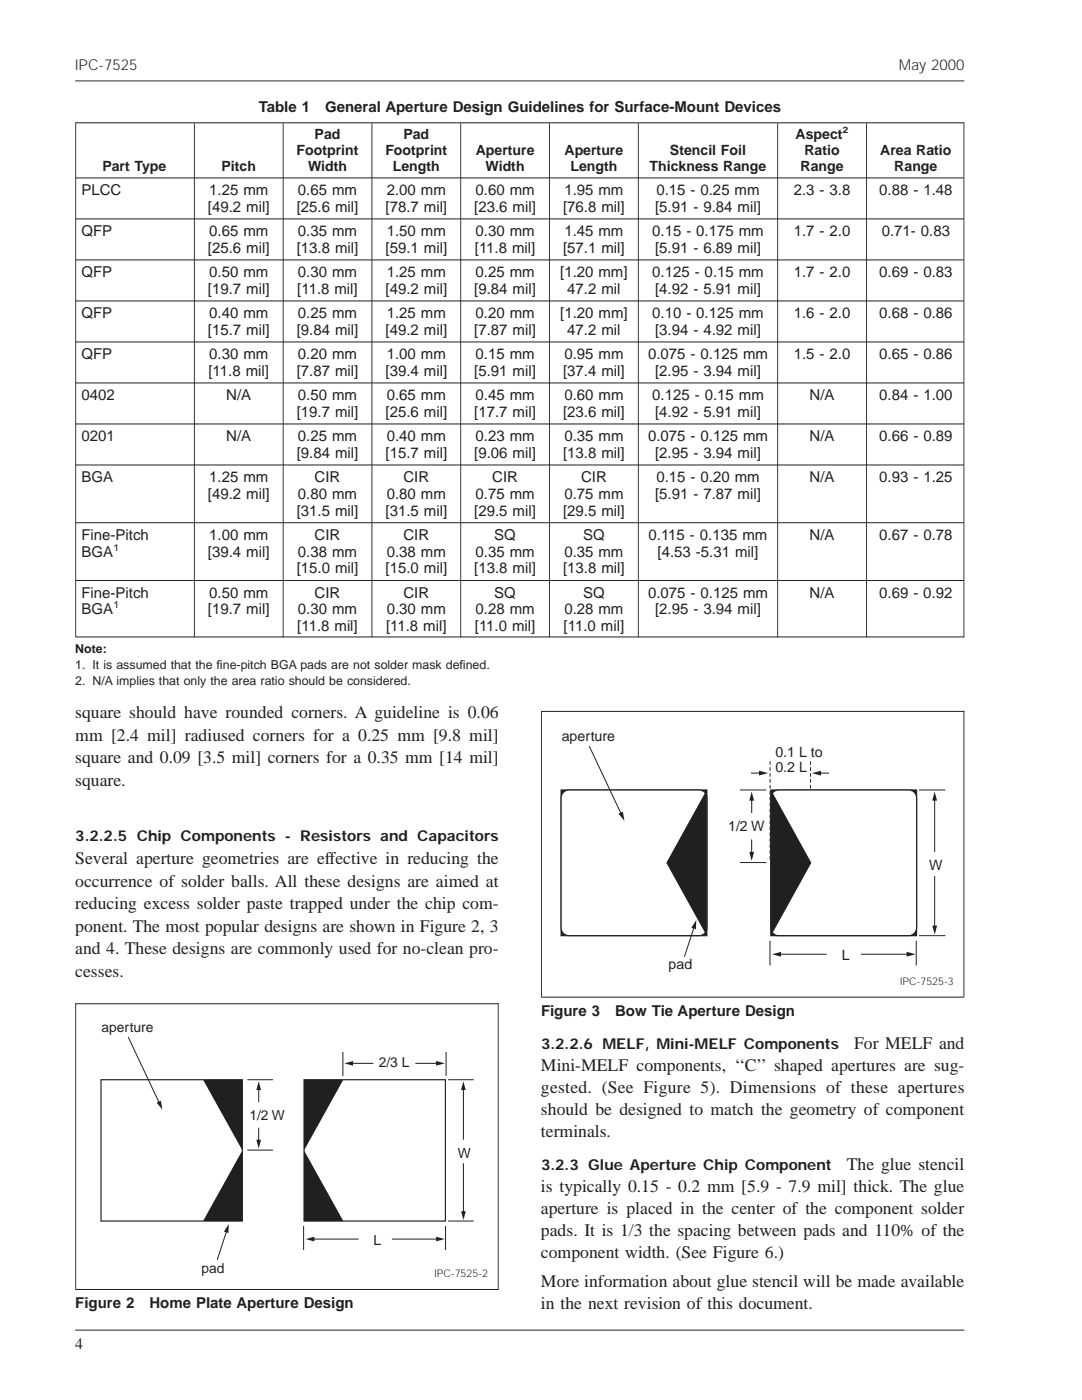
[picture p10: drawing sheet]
<svg xmlns="http://www.w3.org/2000/svg" width="216mm" height="279mm" viewBox="0 0 216 279" stroke-linecap="round" stroke-linejoin="round" font-family="sans-serif">
<defs><g id="words">
<g font-size="3.5" fill="#231f20">
<text x="15" y="143.2">square should have rounded corners. A guideline is 0.06</text>
<text x="15" y="147.8">mm [2.4 mil] radiused corners for a 0.25 mm [9.8 mil]</text>
<text x="15" y="152.4">square and 0.09 [3.5 mil] corners for a 0.35 mm [14 mil]</text>
<text x="15" y="156.9">square.</text>
<text x="15" y="172.4">Several aperture geometries are effective in reducing the</text>
<text x="15" y="177">occurrence of solder balls. All these designs are aimed at</text>
<text x="15" y="181.5">reducing excess solder paste trapped under the chip com-</text>
<text x="15" y="186">ponent. The most popular designs are shown in Figure 2, 3</text>
<text x="15" y="190.5">and 4. These designs are commonly used for no-clean pro-</text>
<text x="15" y="195">cesses.</text>
<text x="170.4" y="209.4">For MELF and</text>
<text x="107.9" y="213.8">Mini-MELF components, ‘‘C’’ shaped apertures are sug-</text>
<text x="107.9" y="218.2">gested. (See Figure 5). Dimensions of these apertures</text>
<text x="107.9" y="222.6">should be designed to match the geometry of component</text>
<text x="107.9" y="227">terminals.</text>
<text x="169" y="233.5">The glue stencil</text>
<text x="107.9" y="237.9">is typically 0.15 - 0.2 mm [5.9 - 7.9 mil] thick. The glue</text>
<text x="107.9" y="242.3">aperture is placed in the center of the component solder</text>
<text x="107.9" y="246.7">pads. It is 1/3 the spacing between pads and 110% of the</text>
<text x="107.9" y="251.1">component width. (See Figure 6.)</text>
<text x="107.9" y="256.8">More information about glue stencil will be made available</text>
<text x="107.9" y="261.2">in the next revision of this document.</text>
</g>
<text font-size="3.2" fill="#231f20" x="15" y="269.2">4</text>
<g font-size="3" fill="#231f20">
<text x="15" y="13.9">IPC-7525</text>
<text x="179.4" y="13.9">May 2000</text>
<text x="51.6" y="22.4">Table 1</text>
<text x="64.9" y="22.4">General Aperture Design Guidelines for Surface-Mount Devices</text>
<text x="16.3" y="38.9">PLCC</text>
<text x="41.7" y="38.9">1.25 mm</text>
<text x="59.5" y="38.9">0.65 mm</text>
<text x="77.2" y="38.9">2.00 mm</text>
<text x="94.9" y="38.9">0.60 mm</text>
<text x="112.6" y="38.9">1.95 mm</text>
<text x="131" y="38.9">0.15 - 0.25 mm</text>
<text x="158.4" y="38.9">2.3 - 3.8</text>
<text x="175.4" y="38.9">0.88 - 1.48</text>
<text x="16.3" y="47.1">QFP</text>
<text x="41.5" y="42.3">[49.2 mil]</text>
<text x="41.7" y="47.1">0.65 mm</text>
<text x="59.2" y="42.3">[25.6 mil]</text>
<text x="59.5" y="47.1">0.35 mm</text>
<text x="76.9" y="42.3">[78.7 mil]</text>
<text x="77.2" y="47.1">1.50 mm</text>
<text x="94.6" y="42.3">[23.6 mil]</text>
<text x="94.9" y="47.1">0.30 mm</text>
<text x="112.4" y="42.3">[76.8 mil]</text>
<text x="112.6" y="47.1">1.45 mm</text>
<text x="130.1" y="47.1">0.15 - 0.175 mm</text>
<text x="130.7" y="42.3">[5.91 - 9.84 mil]</text>
<text x="158.4" y="47.1">1.7 - 2.0</text>
<text x="175.9" y="47.1">0.71- 0.83</text>
<text x="41.5" y="50.5">[25.6 mil]</text>
<text x="59.2" y="50.5">[13.8 mil]</text>
<text x="76.9" y="50.5">[59.1 mil]</text>
<text x="94.8" y="50.5">[11.8 mil]</text>
<text x="112.4" y="50.5">[57.1 mil]</text>
<text x="130.7" y="50.5">[5.91 - 6.89 mil]</text>
<text x="16.3" y="55.3">QFP</text>
<text x="41.5" y="58.7">[19.7 mil]</text>
<text x="41.7" y="55.3">0.50 mm</text>
<text x="59.3" y="58.7">[11.8 mil]</text>
<text x="59.5" y="55.3">0.30 mm</text>
<text x="76.9" y="58.7">[49.2 mil]</text>
<text x="77.2" y="55.3">1.25 mm</text>
<text x="94.6" y="58.7">[9.84 mil]</text>
<text x="94.9" y="55.3">0.25 mm</text>
<text x="111.8" y="55.3">[1.20 mm]</text>
<text x="113.2" y="58.7">47.2 mil</text>
<text x="130.1" y="55.3">0.125 - 0.15 mm</text>
<text x="130.7" y="58.7">[4.92 - 5.91 mil]</text>
<text x="158.4" y="55.3">1.7 - 2.0</text>
<text x="175.4" y="55.3">0.69 - 0.83</text>
<text x="16.3" y="63.5">QFP</text>
<text x="41.7" y="63.5">0.40 mm</text>
<text x="59.5" y="63.5">0.25 mm</text>
<text x="77.2" y="63.5">1.25 mm</text>
<text x="94.9" y="63.5">0.20 mm</text>
<text x="111.8" y="63.5">[1.20 mm]</text>
<text x="130.1" y="63.5">0.10 - 0.125 mm</text>
<text x="158.4" y="63.5">1.6 - 2.0</text>
<text x="175.4" y="63.5">0.68 - 0.86</text>
<text x="16.3" y="71.7">QFP</text>
<text x="41.5" y="66.8">[15.7 mil]</text>
<text x="41.7" y="71.7">0.30 mm</text>
<text x="59.2" y="66.8">[9.84 mil]</text>
<text x="59.5" y="71.7">0.20 mm</text>
<text x="76.9" y="66.8">[49.2 mil]</text>
<text x="77.2" y="71.7">1.00 mm</text>
<text x="94.6" y="66.8">[7.87 mil]</text>
<text x="94.9" y="71.7">0.15 mm</text>
<text x="112.6" y="71.7">0.95 mm</text>
<text x="113.2" y="66.8">47.2 mil</text>
<text x="129.3" y="71.7">0.075 - 0.125 mm</text>
<text x="130.7" y="66.8">[3.94 - 4.92 mil]</text>
<text x="158.4" y="71.7">1.5 - 2.0</text>
<text x="175.4" y="71.7">0.65 - 0.86</text>
<text x="41.6" y="75">[11.8 mil]</text>
<text x="59.2" y="75">[7.87 mil]</text>
<text x="76.9" y="75">[39.4 mil]</text>
<text x="94.6" y="75">[5.91 mil]</text>
<text x="112.4" y="75">[37.4 mil]</text>
<text x="130.7" y="75">[2.95 - 3.94 mil]</text>
<text x="16.3" y="79.9">0402</text>
<text x="45.2" y="79.9">N/A</text>
<text x="59.2" y="83.2">[19.7 mil]</text>
<text x="59.5" y="79.9">0.50 mm</text>
<text x="76.9" y="83.2">[25.6 mil]</text>
<text x="77.2" y="79.9">0.65 mm</text>
<text x="94.6" y="83.2">[17.7 mil]</text>
<text x="94.9" y="79.9">0.45 mm</text>
<text x="112.4" y="83.2">[23.6 mil]</text>
<text x="112.6" y="79.9">0.60 mm</text>
<text x="130.1" y="79.9">0.125 - 0.15 mm</text>
<text x="130.7" y="83.2">[4.92 - 5.91 mil]</text>
<text x="161.5" y="79.9">N/A</text>
<text x="175.4" y="79.9">0.84 - 1.00</text>
<text x="16.3" y="88">0201</text>
<text x="45.2" y="88">N/A</text>
<text x="59.5" y="88">0.25 mm</text>
<text x="77.2" y="88">0.40 mm</text>
<text x="94.9" y="88">0.23 mm</text>
<text x="112.6" y="88">0.35 mm</text>
<text x="129.3" y="88">0.075 - 0.125 mm</text>
<text x="161.5" y="88">N/A</text>
<text x="175.4" y="88">0.66 - 0.89</text>
<text x="59.2" y="91.4">[9.84 mil]</text>
<text x="76.9" y="91.4">[15.7 mil]</text>
<text x="94.6" y="91.4">[9.06 mil]</text>
<text x="112.4" y="91.4">[13.8 mil]</text>
<text x="130.7" y="91.4">[2.95 - 3.94 mil]</text>
<text x="16.3" y="96.2">BGA</text>
<text x="41.5" y="99.6">[49.2 mil]</text>
<text x="41.7" y="96.2">1.25 mm</text>
<text x="59.5" y="99.6">0.80 mm</text>
<text x="62.8" y="96.2">CIR</text>
<text x="77.2" y="99.6">0.80 mm</text>
<text x="80.5" y="96.2">CIR</text>
<text x="94.9" y="99.6">0.75 mm</text>
<text x="98.2" y="96.2">CIR</text>
<text x="112.6" y="99.6">0.75 mm</text>
<text x="115.9" y="96.2">CIR</text>
<text x="130.7" y="99.6">[5.91 - 7.87 mil]</text>
<text x="131" y="96.2">0.15 - 0.20 mm</text>
<text x="161.5" y="96.2">N/A</text>
<text x="175.4" y="96.2">0.93 - 1.25</text>
<text x="16.3" y="107.8">Fine-Pitch</text>
<text x="41.7" y="107.8">1.00 mm</text>
<text x="59.2" y="102.9">[31.5 mil]</text>
<text x="62.8" y="107.8">CIR</text>
<text x="76.9" y="102.9">[31.5 mil]</text>
<text x="80.5" y="107.8">CIR</text>
<text x="94.6" y="102.9">[29.5 mil]</text>
<text x="98.6" y="107.8">SQ</text>
<text x="112.4" y="102.9">[29.5 mil]</text>
<text x="116.3" y="107.8">SQ</text>
<text x="129.4" y="107.8">0.115 - 0.135 mm</text>
<text x="161.5" y="107.8">N/A</text>
<text x="175.4" y="107.8">0.67 - 0.78</text>
<text x="16.3" y="111.1">BGA</text>
<text x="41.5" y="111.1">[39.4 mil]</text>
<text x="59.5" y="111.1">0.38 mm</text>
<text x="77.2" y="111.1">0.38 mm</text>
<text x="94.9" y="111.1">0.35 mm</text>
<text x="112.6" y="111.1">0.35 mm</text>
<text x="131.2" y="111.1">[4.53 -5.31 mil]</text>
<text x="16.3" y="119.3">Fine-Pitch</text>
<text x="41.7" y="119.3">0.50 mm</text>
<text x="59.2" y="114.4">[15.0 mil]</text>
<text x="62.8" y="119.3">CIR</text>
<text x="76.9" y="114.4">[15.0 mil]</text>
<text x="80.5" y="119.3">CIR</text>
<text x="94.6" y="114.4">[13.8 mil]</text>
<text x="98.6" y="119.3">SQ</text>
<text x="112.4" y="114.4">[13.8 mil]</text>
<text x="116.3" y="119.3">SQ</text>
<text x="129.3" y="119.3">0.075 - 0.125 mm</text>
<text x="161.5" y="119.3">N/A</text>
<text x="175.4" y="119.3">0.69 - 0.92</text>
<text x="16.3" y="122.6">BGA</text>
<text x="41.5" y="122.6">[19.7 mil]</text>
<text x="59.3" y="126">[11.8 mil]</text>
<text x="59.5" y="122.6">0.30 mm</text>
<text x="77" y="126">[11.8 mil]</text>
<text x="77.2" y="122.6">0.30 mm</text>
<text x="94.8" y="126">[11.0 mil]</text>
<text x="94.9" y="122.6">0.28 mm</text>
<text x="112.5" y="126">[11.0 mil]</text>
<text x="112.6" y="122.6">0.28 mm</text>
<text x="130.7" y="122.6">[2.95 - 3.94 mil]</text>
<text x="15" y="167.9">3.2.2.5 Chip Components - Resistors and Capacitors</text>
<text x="107.9" y="202.8">Figure 3</text>
<text x="122.7" y="202.8">Bow Tie Aperture Design</text>
<text x="107.9" y="209.4">3.2.2.6 MELF, Mini-MELF Components</text>
<text x="107.9" y="233.5">3.2.3 Glue Aperture Chip Component</text>
<text x="15" y="261.1">Figure 2</text>
<text x="29.8" y="261.1">Home Plate Aperture Design</text>
</g>
<g font-size="2.8" fill="#231f20">
<text x="62.8" y="27.8">Pad</text>
<text x="80.5" y="27.8">Pad</text>
<text x="158.7" y="27.8">Aspect</text>
<text x="20.4" y="34.1">Part Type</text>
<text x="44.2" y="34.1">Pitch</text>
<text x="59.2" y="30.9">Footprint</text>
<text x="61.5" y="34.1">Width</text>
<text x="76.9" y="30.9">Footprint</text>
<text x="78.4" y="34.1">Length</text>
<text x="94.9" y="30.9">Aperture</text>
<text x="96.9" y="34.1">Width</text>
<text x="112.6" y="30.9">Aperture</text>
<text x="113.8" y="34.1">Length</text>
<text x="129.6" y="34.1">Thickness Range</text>
<text x="133.7" y="30.9">Stencil Foil</text>
<text x="159.7" y="34.1">Range</text>
<text x="160.5" y="30.9">Ratio</text>
<text x="175.6" y="30.9">Area Ratio</text>
<text x="178.4" y="34.1">Range</text>
<text x="112.1" y="147.9">aperture</text>
<text x="154.7" y="151.1">0.1 L to</text>
<text x="154.7" y="154.1">0.2 L</text>
<text x="145.3" y="165.9">1/2 W</text>
<text x="185.4" y="173.7">W</text>
<text x="168" y="191.6">L</text>
<text x="133.4" y="193.4">pad</text>
<text x="20.3" y="206">aperture</text>
<text x="75.6" y="212.9">2/3 L</text>
<text x="49.8" y="223.4">1/2 W</text>
<text x="91.4" y="231.1">W</text>
<text x="74.5" y="248.4">L</text>
<text x="40.2" y="254.1">pad</text>
</g>
<g font-size="2.5" fill="#231f20">
<text x="15" y="130.3">Note:</text>
<text x="15" y="133.5">1. It is assumed that the f</text>
<text x="15" y="136.6">2. N/A implies that only the area ratio should be considered.</text>
<text x="43.2" y="133.5">ine-pitch BGA pads are not solder mask def</text>
<text x="91.7" y="133.5">ined.</text>
</g>
<g font-size="2.1" fill="#231f20">
<text x="179.6" y="196.5">IPC-7525-3</text>
<text x="86.7" y="254.9">IPC-7525-2</text>
</g>
<g font-size="1.9" fill="#231f20">
<text x="22.6" y="109.9">1</text>
<text x="22.6" y="121.4">1</text>
</g>
<text font-size="1.8" fill="#231f20" x="168.1" y="26.6">2</text>
</g></defs>
<g fill="none" stroke="#231f20" stroke-width=".2">
<path d="M15 24.5h177.4M15.1 35.5h177.2M15.1 43.7h177.2M15.1 51.9h177.2M15.1 60.1h177.2M15.1 68.2h177.2M15.1 76.4h177.2M15.1 84.6h177.2M15.1 92.8h177.2M15.1 104.3h177.2M15.1 115.9h177.2M15 127.1h177.4"/>
<path d="M15 200.3h84.5M15 257.3h84.5"/>
</g>
<path d="M15 75.8h.2M38.7 75.9h.2M56.4 75.9h.2M74.1 75.9h.2M91.8 75.9h.2M109.6 75.9h.1M127.3 75.9h.2M155.1 75.9h.2M172.8 75.9h.2M192.3 75.8h.1" fill="none" stroke="#231f20" stroke-width="102.6" stroke-linecap="butt"/>
<path d="M15 228.7h.2M99.3 228.7h.2" fill="none" stroke="#231f20" stroke-width="57" stroke-linecap="butt"/>
<path d="M40.5 215.5h7.9v28.2h-7.9l7.9-14.1z" fill="#231f20"/>
<path d="M20.2 215.5h28.2v28.2h-28.2z" fill="none" stroke="#231f20" stroke-width=".23"/>
<path d="M60.7 215.5h7.8l-7.8 14.1 7.8 14.1h-7.8z" fill="#231f20"/>
<path d="M60.7 215.5h28.2v28.2h-28.2z" fill="none" stroke="#231f20" stroke-width=".23"/>
<path d="M25.6 207l6.2 13.2" fill="none" stroke="#231f20" stroke-width=".2"/>
<path d="M31.3 220.1l.8-.4 .3 1.7z" fill="#231f20"/>
<path d="M45.2 245.6l-1.9 5.8" fill="none" stroke="#231f20" stroke-width=".2"/>
<path d="M45.7 244.3l-.1 1.8-.9-.3z" fill="#231f20"/>
<path d="M49.3 215.5h5.2M68.4 209.9v4.8M70.1 212.2h4.4M82.9 212.2h4.4M89 209.9v4.8M89.4 215.5h5.1M49.3 229.5h5.2M60.6 244.7v4.8M88.9 244.7v4.8M89.4 243.7h5.1" fill="none" stroke="#231f20" stroke-width=".2"/>
<g fill="#231f20">
<path d="M87 211.7l1.8 .5-1.8 .5z"/>
<path d="M68.7 212.2l1.8-.4v.9z"/>
</g>
<path d="M92.5 217.2v10.3M92.5 232.1v10" fill="none" stroke="#231f20" stroke-width=".2"/>
<g fill="#231f20">
<path d="M92.5 215.8l.4 1.7h-.9z"/>
<path d="M92 241.7h.9l-.4 1.8z"/>
</g>
<path d="M51.6 217.2v2.7" fill="none" stroke="#231f20" stroke-width=".2"/>
<path d="M51.6 215.8l.5 1.7h-.9z" fill="#231f20"/>
<path d="M51.6 225.1v2.7" fill="none" stroke="#231f20" stroke-width=".2"/>
<path d="M51.2 227.5h.9l-.5 1.7z" fill="#231f20"/>
<path d="M62.4 247.3h9.2M78.2 247.3h9.1" fill="none" stroke="#231f20" stroke-width=".2"/>
<g fill="#231f20">
<path d="M87 246.8l1.8 .5-1.8 .4z"/>
<path d="M61 247.3l1.7-.5v1z"/>
</g>
<path d="M107.9 170.4h.2M192.3 170.4h.1" fill="none" stroke="#231f20" stroke-width="57" stroke-linecap="butt"/>
<path d="M107.9 142h84.5M147.6 157.7h5.3M163.5 154.3h1.9M183.4 157.7h5.2M147.6 172.1h5.3M107.9 199h84.5M153.6 187.7v5M182.8 187.7v5M183.4 186.7h5.2" fill="none" stroke="#231f20" stroke-width=".2"/>
<path d="M112 157.7h29v29h-29z" fill="#231f20" stroke="#231f20" stroke-width=".24"/>
<path d="M153.7 151.9v19.6M161.7 151.9v19.6" fill="none" stroke="#231f20" stroke-width=".2" stroke-dasharray=".7 .5" stroke-linecap="butt"/>
<path d="M162 154.3l1.8-.5v1z" fill="#231f20"/>
<path d="M149.8 154.3h2" fill="none" stroke="#231f20" stroke-width=".2"/>
<path d="M151.5 153.8l1.8 .5-1.8 .5z" fill="#231f20"/>
<path d="M186.5 159.5v10.5M186.5 174.8v10.2" fill="none" stroke="#231f20" stroke-width=".2"/>
<g fill="#231f20">
<path d="M186.5 158l.5 1.8h-1z"/>
<path d="M186 184.7h1l-.5 1.8z"/>
</g>
<path d="M150 159.5v2.8" fill="none" stroke="#231f20" stroke-width=".2"/>
<path d="M150 158l.5 1.8h-1z" fill="#231f20"/>
<path d="M150 167.5v2.8" fill="none" stroke="#231f20" stroke-width=".2"/>
<path d="M149.5 170h1l-.5 1.8z" fill="#231f20"/>
<path d="M155.5 190.4h9.5M171.8 190.4h9.4" fill="none" stroke="#231f20" stroke-width=".2"/>
<g fill="#231f20">
<path d="M180.9 190l1.8 .4-1.8 .5z"/>
<path d="M154.1 190.4l1.7-.4v.9z"/>
</g>
<path d="M112.6 158l.9-.3h26a1.53 1.53 0 0 1 1.6 1.5v26a1.53 1.53 0 0 1-1.6 1.5h-26a1.53 1.53 0 0 1-1.5-1.5v-26v-.5z" fill="#fff" stroke="#231f20" stroke-width=".24"/>
<path d="M141 157.7v29l-8-14.5z" fill="#231f20"/>
<path d="M153.8 157.7h29.1v29h-29.1z" fill="#231f20" stroke="#231f20" stroke-width=".24"/>
<path d="M154.1 158.3l.7-.6h.5h26.1a1.53 1.53 0 0 1 1.5 1.5v26a1.53 1.53 0 0 1-1.5 1.5h-26.1a1.53 1.53 0 0 1-1.5-1.5v-26z" fill="#fff" stroke="#231f20" stroke-width=".24"/>
<path d="M153.8 157.7l8.1 14.5-8 14.5z" fill="#231f20"/>
<path d="M117.6 148.9l6.4 13.6" fill="none" stroke="#231f20" stroke-width=".2"/>
<path d="M123.4 162.4l.9-.4 .3 1.8z" fill="#231f20"/>
<path d="M138.5 185l-1.9 6" fill="none" stroke="#231f20" stroke-width=".2"/>
<path d="M138.9 183.6v1.8l-1-.2z" fill="#231f20"/>
<path d="M15 16.1h177.4M15 265.5h177.4" fill="none" stroke="#231f20" stroke-width=".2"/>
<use href="#words"/>
</svg>
